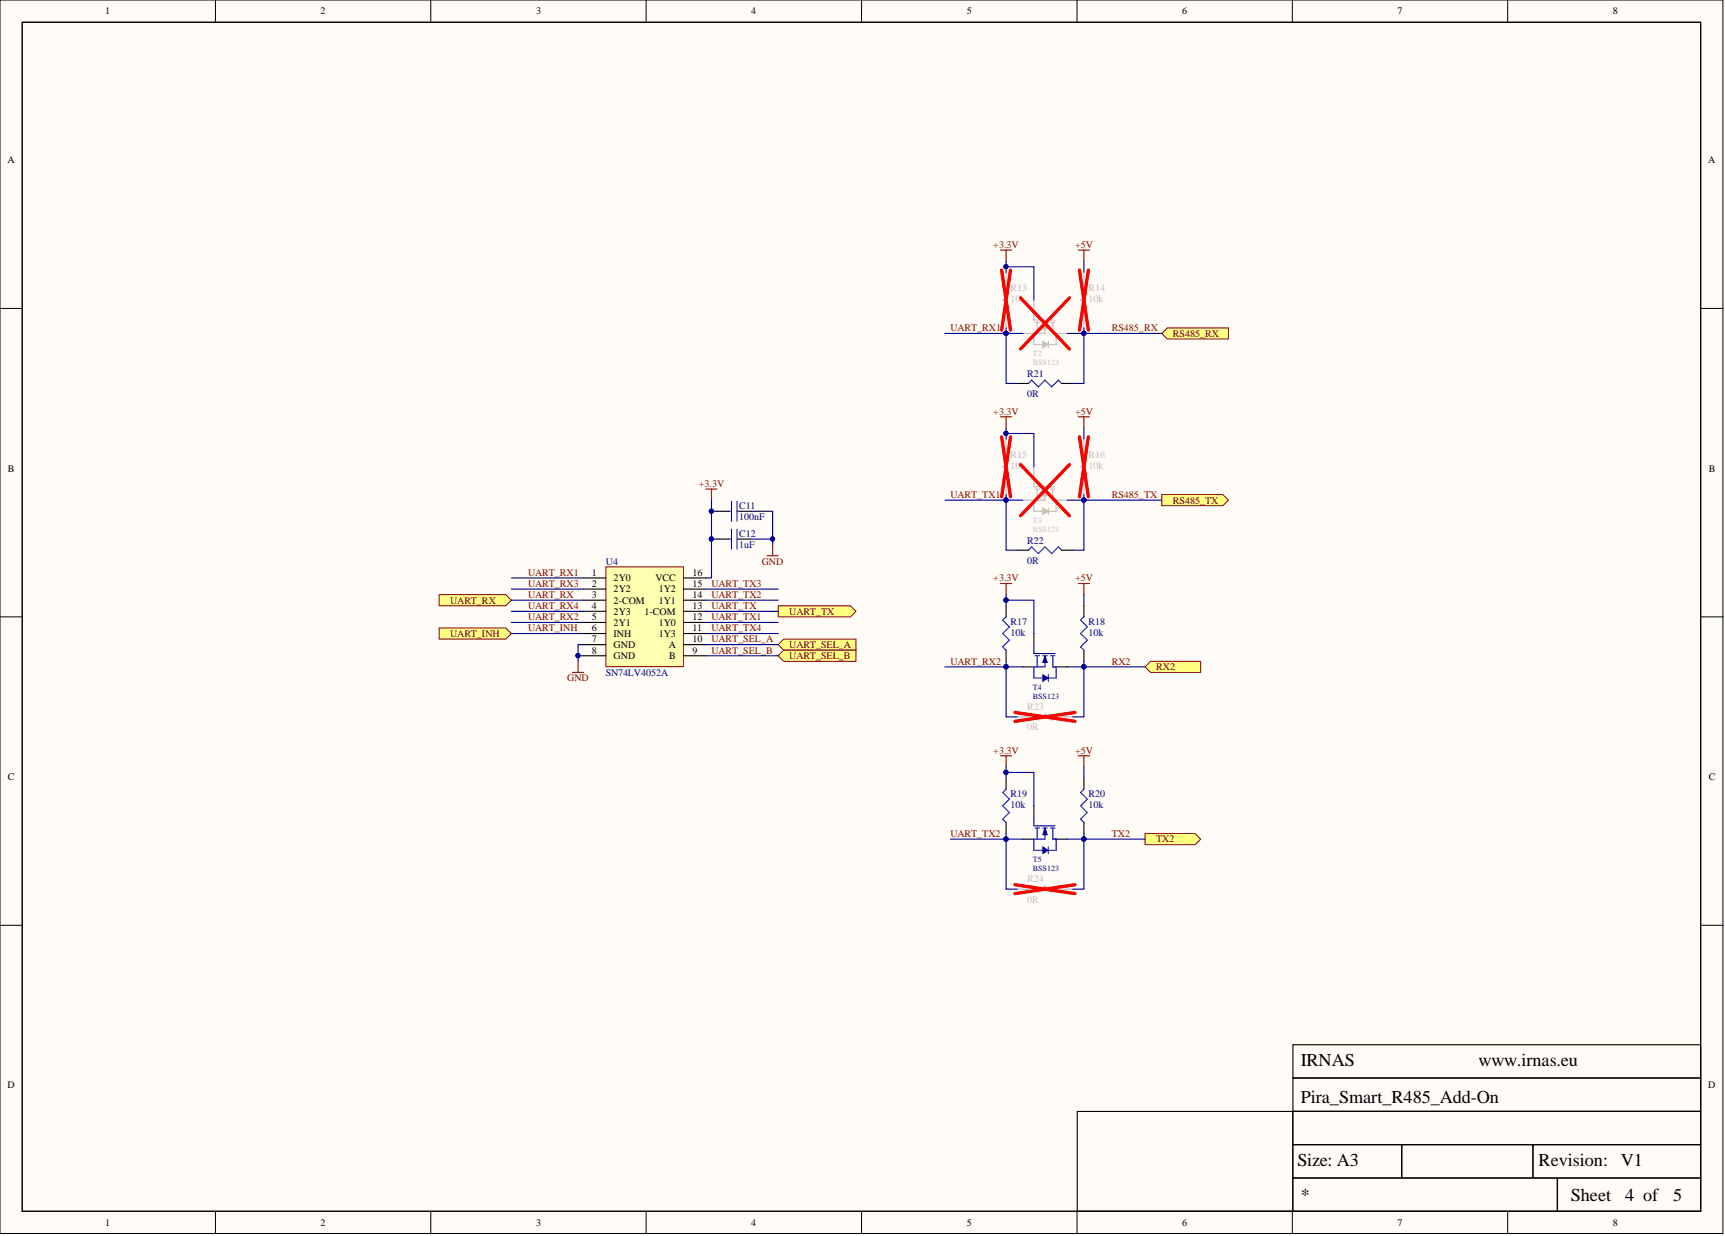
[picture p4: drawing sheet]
<svg xmlns="http://www.w3.org/2000/svg" width="393mm" height="282mm" viewBox="0 0 393 282" stroke-linecap="round" stroke-linejoin="round" font-family="sans-serif">
<defs><g id="words">
<g font-size="4.1">
<text x="296.6" y="243.2">IRNAS</text>
<text x="337.2" y="243.2">www.irnas.eu</text>
<text x="296.6" y="251.6">Pira_Smart_R485_Add-On</text>
<text x="295.8" y="266">Size: A3</text>
<text x="350.8" y="266">Revision:</text>
<text x="369.6" y="266">V1</text>
<text x="296.6" y="273.9">*</text>
<text x="358.2" y="273.9">Sheet</text>
<text x="370.6" y="273.9">4 of</text>
<text x="381.5" y="273.9">5</text>
</g>
<g font-size="2.3">
<text x="24" y="3.3">1</text>
<text x="73.1" y="3.3">2</text>
<text x="122.2" y="3.3">3</text>
<text x="171.3" y="3.3">4</text>
<text x="220.5" y="3.3">5</text>
<text x="269.6" y="3.3">6</text>
<text x="318.7" y="3.3">7</text>
<text x="367.8" y="3.3">8</text>
<text x="1.7" y="37.2">A</text>
<text x="389.5" y="37.2">A</text>
<text x="1.8" y="107.6">B</text>
<text x="389.6" y="107.6">B</text>
<text x="135" y="131.3">1</text>
<text x="157.9" y="131.3">16</text>
<text x="135" y="133.8">2</text>
<text x="135" y="136.4">3</text>
<text x="139.9" y="132.6">2Y0</text>
<text x="139.9" y="135.1">2Y2</text>
<text x="139.9" y="137.6">2-COM</text>
<text x="149.4" y="132.6">VCC</text>
<text x="150.2" y="137.6">1Y1</text>
<text x="150.2" y="135.1">1Y2</text>
<text x="157.9" y="136.4">14</text>
<text x="157.9" y="133.8">15</text>
<text x="135" y="138.9">4</text>
<text x="135" y="141.4">5</text>
<text x="135" y="144">6</text>
<text x="139.9" y="140.2">2Y3</text>
<text x="139.9" y="142.7">2Y1</text>
<text x="147" y="140.2">1-COM</text>
<text x="150.2" y="142.7">1Y0</text>
<text x="157.9" y="144">11</text>
<text x="157.9" y="141.4">12</text>
<text x="157.9" y="138.9">13</text>
<text x="135" y="146.5">7</text>
<text x="135" y="149">8</text>
<text x="139.9" y="145.2">INH</text>
<text x="139.9" y="147.8">GND</text>
<text x="150.2" y="145.2">1Y3</text>
<text x="152.5" y="147.8">A</text>
<text x="157.9" y="149">9</text>
<text x="157.9" y="146.5">10</text>
<text x="139.9" y="150.3">GND</text>
<text x="152.6" y="150.3">B</text>
<text x="1.8" y="177.9">C</text>
<text x="389.6" y="177.9">C</text>
<text x="1.7" y="248.2">D</text>
<text x="389.5" y="248.2">D</text>
<text x="24" y="279.6">1</text>
<text x="73.1" y="279.6">2</text>
<text x="122.2" y="279.6">3</text>
<text x="171.3" y="279.6">4</text>
<text x="220.5" y="279.6">5</text>
<text x="269.6" y="279.6">6</text>
<text x="318.7" y="279.6">7</text>
<text x="367.8" y="279.6">8</text>
</g>
<g font-size="2.3" fill="#800000">
<text x="226.5" y="56.5">+3.3V</text>
<text x="245.1" y="56.5">+5V</text>
<text x="216.7" y="75.5">UART_RX1</text>
<text x="253.5" y="75.5">RS485_RX</text>
<text x="267.4" y="76.8">RS485_RX</text>
<text x="226.5" y="94.5">+3.3V</text>
<text x="245.1" y="94.5">+5V</text>
<text x="159.3" y="111">+3.3V</text>
<text x="216.7" y="113.6">UART_TX1</text>
<text x="253.5" y="113.6">RS485_TX</text>
<text x="267.4" y="114.8">RS485_TX</text>
<text x="120.4" y="131.3">UART_RX1</text>
<text x="173.7" y="128.8">GND</text>
<text x="102.7" y="137.6">UART_RX</text>
<text x="120.4" y="136.4">UART_RX</text>
<text x="120.4" y="133.8">UART_RX3</text>
<text x="162.2" y="136.4">UART_TX2</text>
<text x="162.2" y="133.8">UART_TX3</text>
<text x="226.5" y="132.6">+3.3V</text>
<text x="245.1" y="132.6">+5V</text>
<text x="120.4" y="144">UART_INH</text>
<text x="120.4" y="141.4">UART_RX2</text>
<text x="120.4" y="138.9">UART_RX4</text>
<text x="162.2" y="138.9">UART_TX</text>
<text x="162.2" y="141.4">UART_TX1</text>
<text x="162.2" y="144">UART_TX4</text>
<text x="180" y="140.2">UART_TX</text>
<text x="102.7" y="145.2">UART_INH</text>
<text x="162.2" y="146.5">UART_SEL_A</text>
<text x="162.2" y="149">UART_SEL_B</text>
<text x="180" y="147.8">UART_SEL_A</text>
<text x="129.3" y="155.4">GND</text>
<text x="180" y="150.3">UART_SEL_B</text>
<text x="216.7" y="151.6">UART_RX2</text>
<text x="253.5" y="151.6">RX2</text>
<text x="263.6" y="152.8">RX2</text>
<text x="226.5" y="171.9">+3.3V</text>
<text x="245.1" y="171.9">+5V</text>
<text x="216.7" y="190.9">UART_TX2</text>
<text x="253.5" y="190.9">TX2</text>
<text x="263.6" y="192.1">TX2</text>
</g>
<g font-size="2.3" fill="#bfbebc">
<text x="230.4" y="66.4">R13</text>
<text x="230.4" y="68.9">10k</text>
<text x="248.2" y="66.4">R14</text>
<text x="248.2" y="68.9">10k</text>
<text x="230.4" y="104.4">R15</text>
<text x="230.4" y="107">10k</text>
<text x="248.2" y="104.4">R16</text>
<text x="248.2" y="107">10k</text>
<text x="234.2" y="162">R23</text>
<text x="234.2" y="166.5">0R</text>
<text x="234.2" y="201.3">R24</text>
<text x="234.2" y="205.8">0R</text>
</g>
<g font-size="2.3" fill="#000080">
<text x="234.2" y="85.9">R21</text>
<text x="234.2" y="90.5">0R</text>
<text x="168.6" y="116.1">C11</text>
<text x="168.6" y="118.6">100nF</text>
<text x="168.6" y="122.4">C12</text>
<text x="168.6" y="125">1uF</text>
<text x="234.2" y="123.9">R22</text>
<text x="138.2" y="128.8">U4</text>
<text x="234.2" y="128.5">0R</text>
<text x="230.4" y="142.5">R17</text>
<text x="248.2" y="142.5">R18</text>
<text x="230.4" y="145">10k</text>
<text x="248.2" y="145">10k</text>
<text x="138.2" y="154.1">SN74LV4052A</text>
<text x="230.4" y="181.7">R19</text>
<text x="230.4" y="184.3">10k</text>
<text x="248.2" y="181.7">R20</text>
<text x="248.2" y="184.3">10k</text>
</g>
<g font-size="1.8" fill="#bfbebc">
<text x="235.5" y="81.2">T2</text>
<text x="235.5" y="83.3">BSS123</text>
<text x="235.5" y="119.3">T3</text>
<text x="235.5" y="121.3">BSS123</text>
</g>
<g font-size="1.8" fill="#000080">
<text x="235.5" y="157.3">T4</text>
<text x="235.5" y="159.3">BSS123</text>
<text x="235.5" y="196.6">T5</text>
<text x="235.5" y="198.6">BSS123</text>
</g>
</g></defs>
<g fill="#fffcf8" stroke="#000" stroke-width=".23">
<path d="M0 0h392.9v281.3h-392.9z"/>
<path d="M5.1 5.1h382.7v271.1h-382.7z"/>
</g>
<g fill="none" stroke="#000" stroke-width=".23">
<path d="M49.1 0v5.1M98.2 0v5.1M147.3 0v5.1M196.5 0v5.1M245.6 0v5.1M294.7 0v5.1M343.8 0v5.1M0 70.3h5.1M387.9 70.3h5M0 140.7h5.1M387.9 140.7h5M0 211h5.1"/>
<path d="M387.9 211h5M49.1 276.3v5M98.2 276.3v5M147.3 276.3v5M196.5 276.3v5M245.6 276.3v5M294.7 276.3v5M343.8 276.3v5"/>
</g>
<path d="M5.1 5.1h382.7v271.1h-382.7zM294.8 238.3h93v7.5h-93zM245.6 253.5h49.2v22.7h-49.2zM294.8 253.5h93v7.5h-93zM294.8 245.9h93v7.5h-93zM294.8 261.1h24.8v7.5h-24.8zM294.8 268.7h60.3v7.5h-60.3zM319.7 261.1h29.8v7.5h-29.8zM349.6 261.1h38.2v7.5h-38.2zM355.2 268.7h32.6v7.5h-32.6z" fill="none" stroke="#000" stroke-width=".25"/>
<path d="M138.2 129.3h17.7v22.7h-17.7z" fill="#ffffb0" stroke="#800000" stroke-width=".23"/>
<g fill="none" stroke="#000" stroke-width=".25">
<path d="M163.5 116.6h2.5M168.6 116.6h2.5M133.1 131.8h5.1M133.1 134.3h5.1M133.1 136.9h5.1M133.1 139.4h5.1M155.9 131.8h5.1M155.9 134.3h5.1M155.9 136.9h5.1M155.9 139.4h5.1M163.5 122.9h2.5M168.6 122.9h2.5"/>
<path d="M133.1 141.9h5.1M133.1 144.5h5.1M133.1 147h5.1M133.1 149.5h5.1M155.9 141.9h5.1M155.9 144.5h5.1M155.9 147h5.1M155.9 149.5h5.1"/>
</g>
<path d="M161 111.5h2.5M162.2 111.5v2.6M174.9 126.7h2.5M176.2 124.2v2.5M130.6 153.3h2.5M131.8 150.8v2.5" fill="none" stroke="#800000" stroke-width=".25"/>
<path d="M166 116.6h.8M166.8 114.3v4.6M168.1 116.6h.5M168.1 114.3v4.6M166 122.9h.8M166.8 120.7v4.5M168.1 120.7v4.5M168.1 122.9h.5" fill="none" stroke="#00f" stroke-width=".25"/>
<g fill="#ffff80" stroke="#800000" stroke-width=".23">
<path d="M100.1 143.2h15.2l1.3 1.3-1.3 1.2h-15.2z" fill-rule="evenodd"/>
<path d="M177.4 147l1.3-1.3h16.5v2.6h-16.5z" fill-rule="evenodd"/>
<path d="M177.4 149.5l1.3-1.2h16.5v2.5h-16.5z" fill-rule="evenodd"/>
</g>
<path d="M229.4 62.1v2.5l-.7 .8 1.5 1.5-1.5 1.5 1.5 1.6-1.5 1.5 .7 .7v2.6M247.2 62.1v2.5l-.8 .8 1.5 1.5-1.5 1.5 1.5 1.6-1.5 1.5 .8 .7v2.6M229.4 100.1v2.6l-.7 .7 1.5 1.5-1.5 1.6 1.5 1.5-1.5 1.5 .7 .8v2.5M247.2 100.1v2.6l-.8 .7 1.5 1.5-1.5 1.6 1.5 1.5-1.5 1.5 .8 .8v2.5" fill="none" stroke="#bfbebc" stroke-width=".25"/>
<path d="M228.4 61.6l2 13.7M230.4 61.6l-2 13.7M246.1 61.6l2.1 13.7M248.2 61.6l-2.1 13.7M228.4 99.6l2 13.7M230.4 99.6l-2 13.7M246.1 99.6l2.1 13.7M248.2 99.6l-2.1 13.7" fill="none" stroke="#f00" stroke-width=".76"/>
<g fill="none" stroke="#800000" stroke-width=".25">
<path d="M228.1 57h2.6M229.4 57v2.6M245.9 57h2.5M247.2 57v2.6M228.1 95.1h2.6M229.4 95.1v2.5M245.9 95.1h2.5M247.2 95.1v2.5M228.1 133.1h2.6M229.4 133.1v2.5M245.9 133.1h2.5M247.2 133.1v2.5"/>
<path d="M228.1 172.4h2.6M229.4 172.4v2.5M245.9 172.4h2.5M247.2 172.4v2.5"/>
</g>
<path d="M229.4 140.7l-.7 .7 1.5 1.6-1.5 1.5 1.5 1.5-1.5 1.5 .7 .8M247.2 140.7l-.8 .7 1.5 1.6-1.5 1.5 1.5 1.5-1.5 1.5 .8 .8M229.4 180l-.7 .7 1.5 1.5-1.5 1.6 1.5 1.5-1.5 1.5 .7 .8M247.2 180l-.8 .7 1.5 1.5-1.5 1.6 1.5 1.5-1.5 1.5 .8 .8" fill="none" stroke="#00f" stroke-width=".25"/>
<path d="M229.4 138.1v2.6M247.2 138.1v2.6M229.4 148.3v2.5M247.2 148.3v2.5M229.4 177.4v2.6M247.2 177.4v2.6M229.4 187.6v2.5M247.2 187.6v2.5" fill="none" stroke="#000" stroke-width=".25"/>
<g fill="#ffff80" stroke="#800000" stroke-width=".23">
<path d="M264.9 76l1.3-1.2h13.9v2.5h-13.9z" fill-rule="evenodd"/>
<path d="M264.9 112.8h13.9l1.3 1.3-1.3 1.2h-13.9z" fill-rule="evenodd"/>
<path d="M261.1 152.1l1.3-1.3h11.4v2.5h-11.4z" fill-rule="evenodd"/>
<path d="M261.1 190.1h11.4l1.3 1.3-1.3 1.2h-11.4z" fill-rule="evenodd"/>
<path d="M100.1 135.6h15.2l1.3 1.3-1.3 1.2h-15.2z" fill-rule="evenodd"/>
<path d="M177.4 138.1h16.5l1.3 1.3-1.3 1.3h-16.5z" fill-rule="evenodd"/>
</g>
<path d="M234.5 87.4l.7-.7 1.6 1.5 1.5-1.5 1.5 1.5 1.5-1.5 .8 .7M234.5 125.5l.7-.8 1.6 1.5 1.5-1.5 1.5 1.5 1.5-1.5 .8 .8" fill="none" stroke="#00f" stroke-width=".25"/>
<path d="M232 87.4h2.5M242.1 87.4h2.5M232 125.5h2.5M242.1 125.5h2.5" fill="none" stroke="#000" stroke-width=".25"/>
<path d="M233.2 76h2.6M235.8 68.4v4.6h4.8M236 73.5h1M236.5 73.5v2.5h1.8v-2.5M237.8 73.5h1M239.6 73.5h1M240.1 73.5v2.5M240.8 76h2.6M232 163.5h2.5l.7-.8 1.6 1.5 1.5-1.5 1.5 1.5 1.5-1.5 .8 .8h2.5M232 202.8h2.5l.7-.8 1.6 1.5 1.5-1.5 1.5 1.5 1.5-1.5 .8 .8h2.5" fill="none" stroke="#bfbebc" stroke-width=".25"/>
<path d="M231.4 162.5l13.7 2M245.1 162.5l-13.7 2M231.4 201.8l13.7 2M245.1 201.8l-13.7 2" fill="none" stroke="#f00" stroke-width=".76"/>
<path d="M238.3 73.5l.5 1.5h-1z" fill="#bfbebc"/>
<path d="M238.3 73.5l.5 1.5h-1z" fill="none" stroke="#bfbebc" stroke-width=".23"/>
<path d="M235.8 76v2.6h2M239 77.8v1.5M240.1 76h.7v2.6h-1.8" fill="none" stroke="#bfbebc" stroke-width=".25"/>
<path d="M237.8 77.8l1.2 .8-1.2 .7z" fill="#bfbebc"/>
<path d="M237.8 77.8l1.2 .8-1.2 .7z" fill="none" stroke="#bfbebc" stroke-width=".23"/>
<path d="M235.8 76h.7M233.2 114.1h2.6M235.8 106.5v4.5h4.8M236 111.5h1M236.5 111.5v2.6h1.8v-2.6M237.8 111.5h1M239.6 111.5h1M240.1 111.5v2.6M240.8 114.1h2.6" fill="none" stroke="#bfbebc" stroke-width=".25"/>
<path d="M232.7 67.9l11.2 11.7M243.9 67.9l-11.2 11.7" fill="none" stroke="#f00" stroke-width=".76"/>
<path d="M238.3 111.5l.5 1.5h-1z" fill="#bfbebc"/>
<path d="M238.3 111.5l.5 1.5h-1z" fill="none" stroke="#bfbebc" stroke-width=".23"/>
<path d="M235.8 114.1v2.5h2M239 115.8v1.6M240.1 114.1h.7v2.5h-1.8" fill="none" stroke="#bfbebc" stroke-width=".25"/>
<path d="M237.8 115.8l1.2 .8-1.2 .8z" fill="#bfbebc"/>
<path d="M237.8 115.8l1.2 .8-1.2 .8z" fill="none" stroke="#bfbebc" stroke-width=".23"/>
<path d="M235.8 114.1h.7" fill="none" stroke="#bfbebc" stroke-width=".25"/>
<path d="M232.7 106l11.2 11.6M243.9 106l-11.2 11.6" fill="none" stroke="#f00" stroke-width=".76"/>
<path d="M233.2 152.1h2.6M235.8 144.5v2.5M240.8 152.1h2.6" fill="none" stroke="#000" stroke-width=".25"/>
<path d="M235.8 147v2h4.8M236 149.5h1M236.5 149.5v2.6h1.8v-2.6M237.8 149.5h1M239.6 149.5h1M240.1 149.5v2.6" fill="none" stroke="#00f" stroke-width=".25"/>
<path d="M238.3 149.5l.5 1.6h-1z" fill="#00f"/>
<path d="M238.3 149.5l.5 1.6h-1z" fill="none" stroke="#00f" stroke-width=".23"/>
<path d="M235.8 152.1v2.5h2M239 153.9v1.5M240.1 152.1h.7v2.5h-1.8" fill="none" stroke="#00f" stroke-width=".25"/>
<path d="M237.8 153.9l1.2 .7-1.2 .8z" fill="#00f"/>
<path d="M237.8 153.9l1.2 .7-1.2 .8z" fill="none" stroke="#00f" stroke-width=".23"/>
<path d="M235.8 152.1h.7M235.8 186.3v2h4.8M236 188.8h1M236.5 188.8v2.6h1.8v-2.6M237.8 188.8h1M239.6 188.8h1M240.1 188.8v2.6" fill="none" stroke="#00f" stroke-width=".25"/>
<g fill="none" stroke="#000080" stroke-width=".25">
<path d="M229.4 59.6v2.5M247.2 59.6v2.5M215.5 76h13.9v11.4h2.6M229.4 74.8v1.2h3.8M229.4 60.8h6.4v7.6M247.2 74.8v1.2h-3.8M264.9 76h-17.7v11.4h-2.6M229.4 98.9h6.4v7.6M229.4 97.6v2.5M247.2 97.6v2.5M162.2 114.1v17.7h-1.2M162.2 116.6h1.3"/>
<path d="M171.1 116.6h5.1v7.6M215.5 114.1h13.9v11.4h2.6M229.4 112.8v1.3h3.8M247.2 112.8v1.3h-3.8M264.9 114.1h-17.7v11.4h-2.6M116.6 139.4h16.5M116.6 136.9h16.5M116.6 134.3h16.5M116.6 131.8h16.5M161 139.4h16.4M161 136.9h16.4M161 134.3h16.4"/>
<path d="M162.2 122.9h1.3M171.1 122.9h5.1M229.4 136.9h6.4v7.6M229.4 135.6v2.5M247.2 135.6v2.5M116.6 141.9h16.5M116.6 144.5h16.5M133.1 149.5h-1.3v1.3M133.1 147h-1.3v2.5M161 147h16.4M161 149.5h16.4M161 141.9h16.4"/>
<path d="M161 144.5h16.4M215.5 152.1h13.9v11.4h2.6M229.4 150.8v1.3h3.8M247.2 150.8v1.3h-3.8M261.1 152.1h-13.9v11.4h-2.6M229.4 176.2h6.4v7.6M229.4 174.9v2.5M247.2 174.9v2.5M216.7 191.4h12.7v11.4h2.6M229.4 190.1v1.3h3.8M247.2 190.1v1.3h-3.8M261.1 191.4h-13.9v11.4h-2.6"/>
</g>
<g fill="#000080" stroke="#000080" stroke-width=".23">
<circle cx="131.8" cy="149.5" r=".48"/>
<circle cx="162.2" cy="116.6" r=".48"/>
<circle cx="162.2" cy="122.9" r=".48"/>
<circle cx="176.2" cy="122.9" r=".48"/>
<circle cx="229.4" cy="76" r=".48"/>
<circle cx="247.1" cy="76" r=".48"/>
<circle cx="229.4" cy="60.8" r=".48"/>
<circle cx="229.4" cy="114" r=".48"/>
<circle cx="247.1" cy="114" r=".48"/>
<circle cx="229.4" cy="98.8" r=".48"/>
<circle cx="229.4" cy="152.1" r=".48"/>
<circle cx="247.1" cy="152.1" r=".48"/>
<circle cx="229.4" cy="136.8" r=".48"/>
<circle cx="229.4" cy="191.3" r=".48"/>
<circle cx="247.1" cy="191.3" r=".48"/>
<circle cx="229.4" cy="176.1" r=".48"/>
</g>
<path d="M233.2 191.4h2.6M235.8 183.8v2.5M240.8 191.4h2.6" fill="none" stroke="#000" stroke-width=".25"/>
<path d="M238.3 188.8l.5 1.6h-1z" fill="#00f"/>
<path d="M238.3 188.8l.5 1.6h-1z" fill="none" stroke="#00f" stroke-width=".23"/>
<path d="M235.8 191.4v2.5h2M239 193.1v1.6M240.1 191.4h.7v2.5h-1.8" fill="none" stroke="#00f" stroke-width=".25"/>
<path d="M237.8 193.1l1.2 .8-1.2 .8z" fill="#00f"/>
<path d="M237.8 193.1l1.2 .8-1.2 .8z" fill="none" stroke="#00f" stroke-width=".23"/>
<path d="M235.8 191.4h.7" fill="none" stroke="#00f" stroke-width=".25"/>
<use href="#words"/>
</svg>
